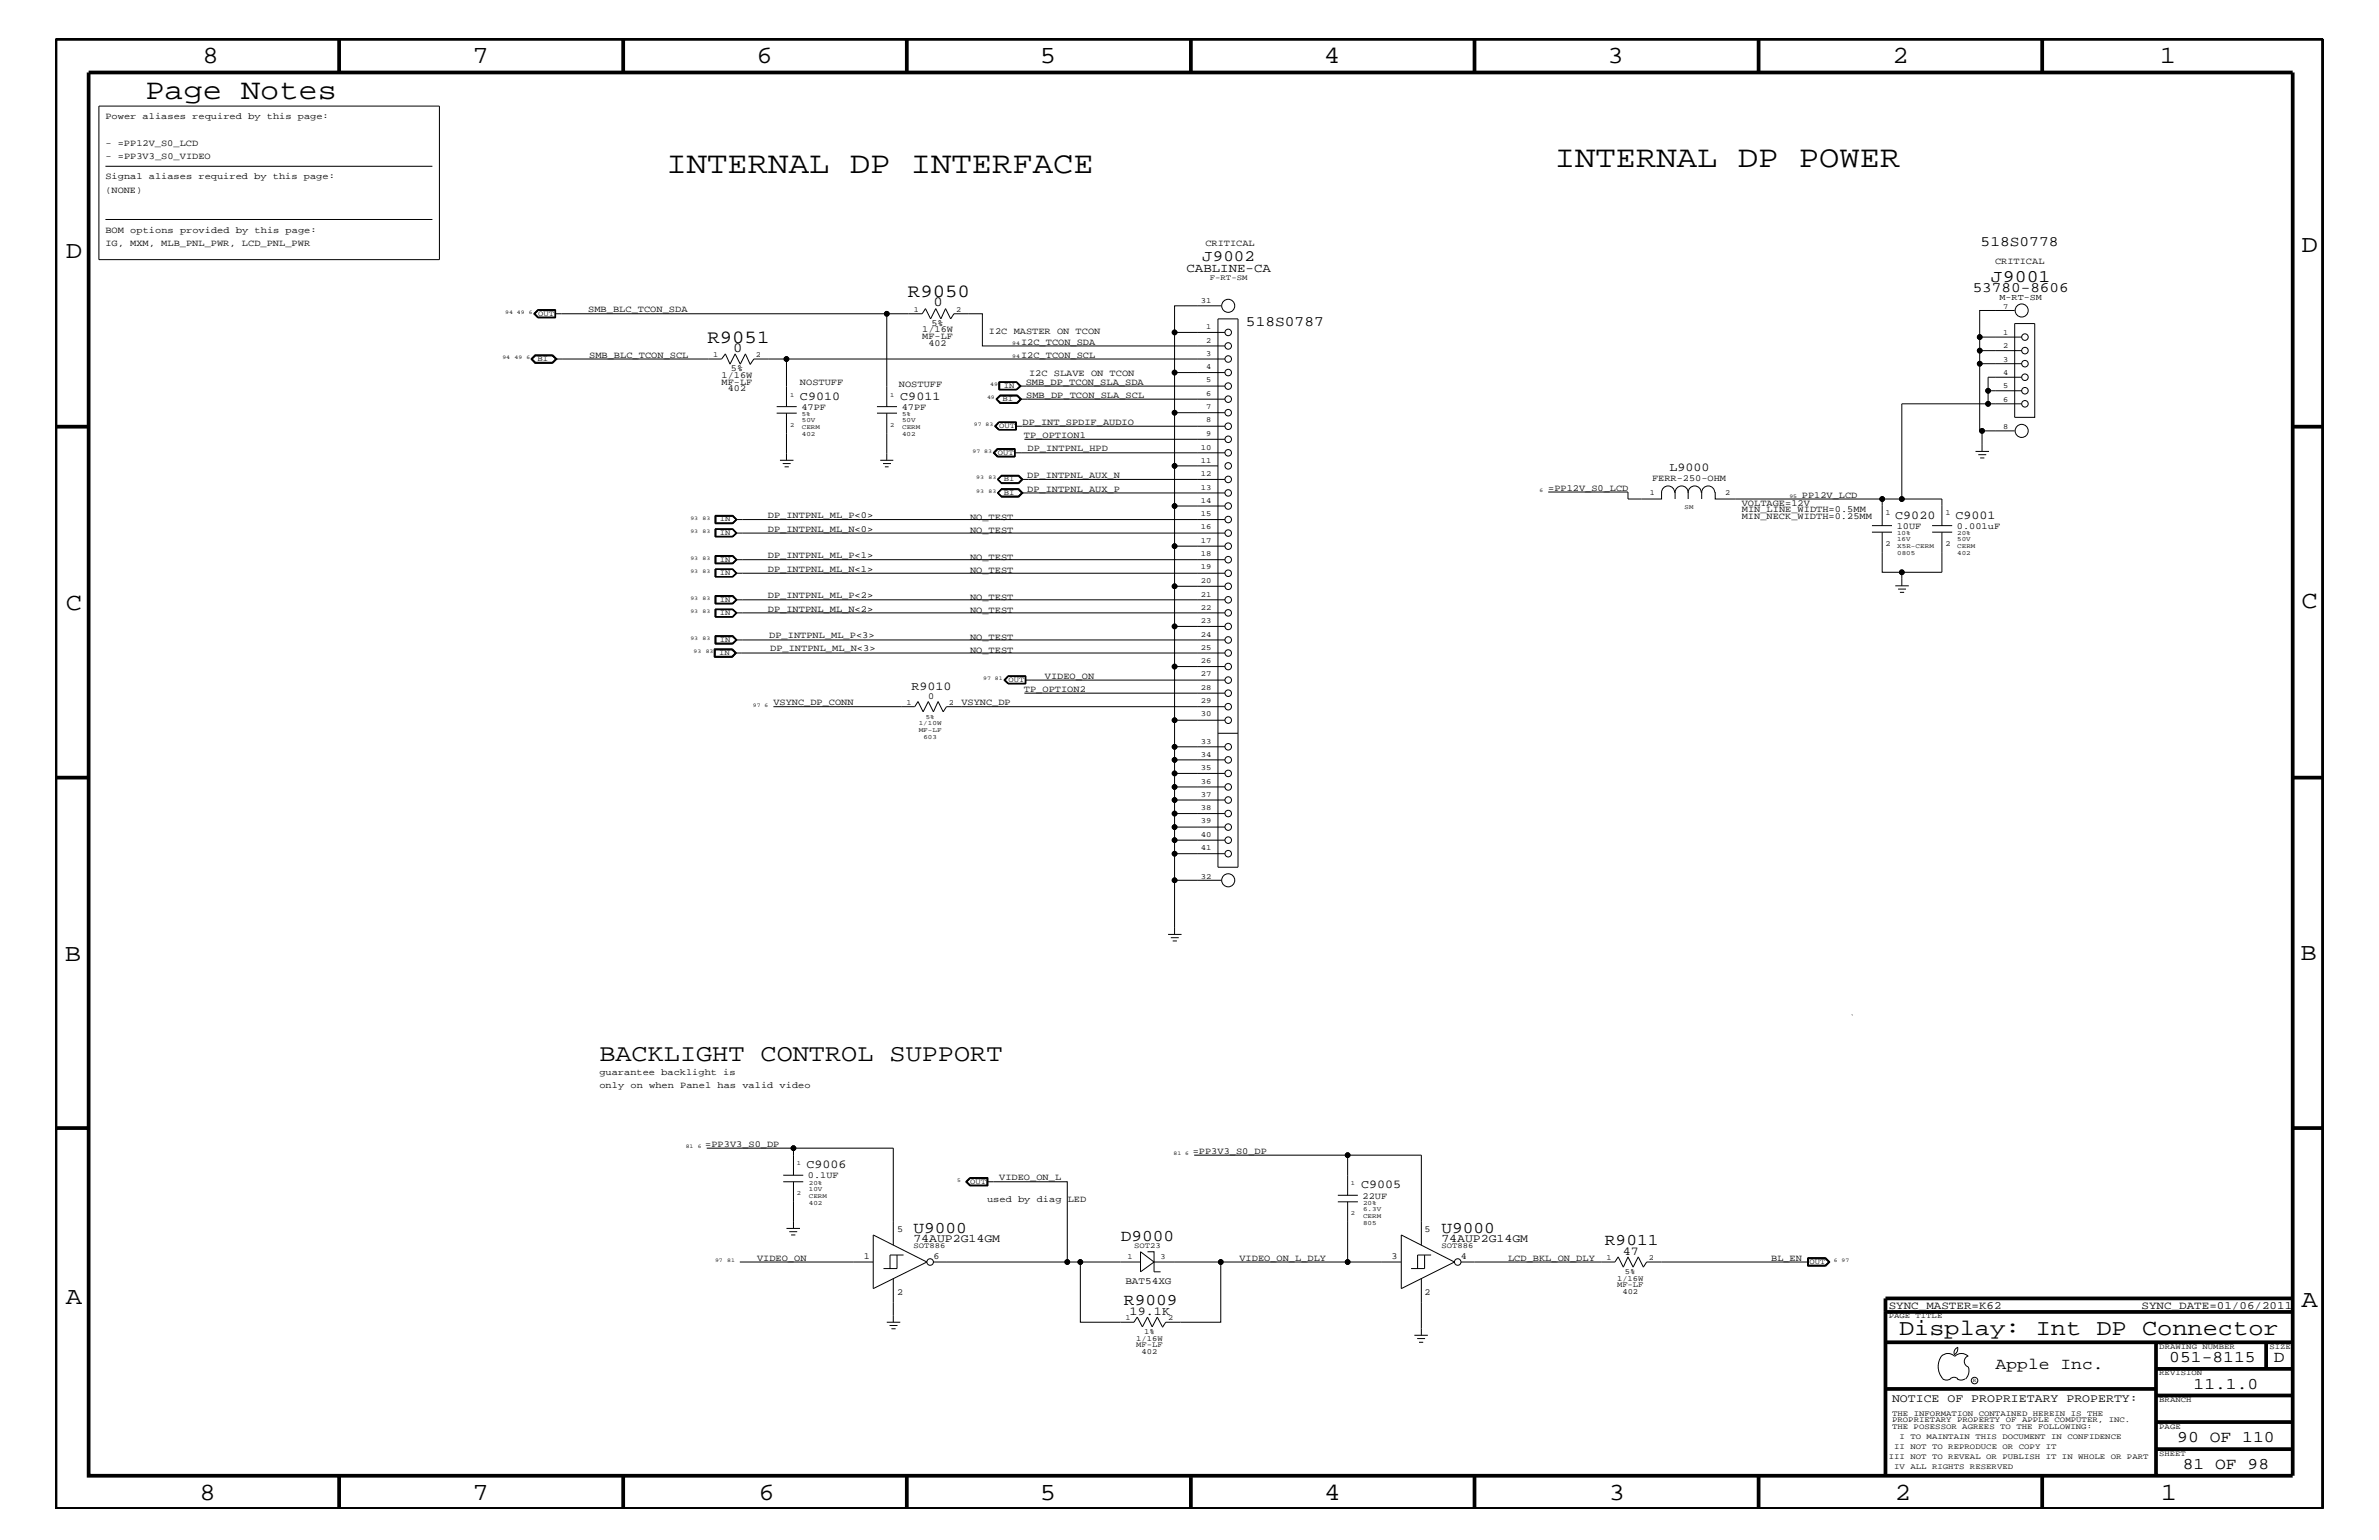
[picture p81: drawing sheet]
<svg xmlns="http://www.w3.org/2000/svg" width="432mm" height="279mm" viewBox="0 0 432 279" stroke-linecap="round" stroke-linejoin="round" font-family="sans-serif">
<defs><g id="words">
<g font-size="5.6">
<text x="121" y="31.4">INTERNAL DP INTERFACE</text>
<text x="282.2" y="30.3">INTERNAL DP POWER</text>
</g>
<text font-size="5.2" x="26.4" y="18">Page Notes</text>
<g font-size="4.5">
<text x="36.7" y="11.5">8</text>
<text x="85.8" y="11.5">7</text>
<text x="137.3" y="11.5">6</text>
<text x="188.7" y="11.5">5</text>
<text x="240.3" y="11.5">4</text>
<text x="291.8" y="11.5">3</text>
<text x="343.5" y="11.5">2</text>
<text x="392" y="11.5">1</text>
<text x="11.9" y="46.8">D</text>
<text x="417.7" y="45.7">D</text>
<text x="11.9" y="110.6">C</text>
<text x="417.7" y="110.3">C</text>
<text x="11.8" y="174.3">B</text>
<text x="417.6" y="174.2">B</text>
<text x="11.9" y="236.7">A</text>
<text x="417.7" y="237.1">A</text>
<text x="36.2" y="272.1">8</text>
<text x="85.8" y="272.1">7</text>
<text x="137.7" y="272.1">6</text>
<text x="188.7" y="272.1">5</text>
<text x="240.4" y="272.1">4</text>
<text x="292" y="272.1">3</text>
<text x="343.9" y="272.1">2</text>
<text x="392.2" y="272.1">1</text>
</g>
<text font-size="4.4" x="108.8" y="192.6">BACKLIGHT CONTROL SUPPORT</text>
<text font-size="4.1" x="344.7" y="242.3">Display: Int DP Connector</text>
<g font-size="3.4">
<text x="164.8" y="53.9">R9050</text>
<text x="128.4" y="62.2">R9051</text>
</g>
<text font-size="3.2" x="361.4" y="51.1">J9001</text>
<g font-size="3">
<text x="165.8" y="223.6">U9000</text>
<text x="203.4" y="225.2">D9000</text>
<text x="261.6" y="223.6">U9000</text>
<text x="291.3" y="225.9">R9011</text>
<text x="204" y="236.8">R9009</text>
<text x="362.2" y="248.4">Apple Inc.</text>
<text x="393.7" y="247.1">051-8115</text>
<text x="398.1" y="252">11.1.0</text>
<text x="412.7" y="247.1">D</text>
<text x="395.2" y="261.6">90 OF 110</text>
<text x="396.2" y="266.6">81 OF 98</text>
</g>
<text font-size="2.9" x="218.2" y="47.4">J9002</text>
<g font-size="2.6">
<text x="359.5" y="44.6">518S0778</text>
<text x="358.1" y="53">53780-8606</text>
<text x="226.1" y="59.1">518S0787</text>
</g>
<g font-size="2.5">
<text x="169.4" y="55.6">0</text>
<text x="133.1" y="63.9">0</text>
</g>
<text font-size="2.3" x="215.3" y="49.4">CABLINE-CA</text>
<g font-size="2.2">
<text x="145.2" y="72.6">C9010</text>
<text x="163.4" y="72.6">C9011</text>
<text x="303" y="85.5">L9000</text>
<text x="344" y="94.2">C9020</text>
<text x="354.9" y="94.2">C9001</text>
<text x="165.4" y="125.2">R9010</text>
<text x="146.4" y="211.9">C9006</text>
<text x="247.1" y="215.6">C9005</text>
<text x="294.6" y="227.6">47</text>
<text x="205" y="238.5">19.1K</text>
</g>
<g font-size="2.1">
<text x="165.8" y="225.3">74AUP2G14GM</text>
<text x="261.6" y="225.3">74AUP2G14GM</text>
<text x="343.4" y="254.4">NOTICE OF PROPRIETARY PROPERTY:</text>
</g>
<g font-size="2">
<text x="342.8" y="237.4">SYNC_MASTER=K62</text>
<text x="388.7" y="237.4">SYNC_DATE=01/06/2011</text>
</g>
<text font-size="1.8" x="204.3" y="232.9">BAT54XG</text>
<g font-size="1.7">
<text x="19.1" y="21.6">Power aliases required by this page:</text>
<text x="19.1" y="26.5">- =PP12V_S0_LCD</text>
<text x="19.1" y="28.9">- =PP3V3_S0_VIDEO</text>
<text x="19.1" y="35">(NONE)</text>
<text x="19.1" y="32.5">Signal aliases required by this page:</text>
<text x="19.1" y="44.6">IG, MXM, MLB_PNL_PWR, LCD_PNL_PWR</text>
<text x="19.1" y="42.3">BOM options provided by this page:</text>
<text x="218.8" y="44.6">CRITICAL</text>
<text x="362.1" y="47.9">CRITICAL</text>
<text x="106.8" y="56.7">SMB_BLC_TCON_SDA</text>
<text x="169.1" y="59.1">5%</text>
<text x="106.9" y="64.9">SMB_BLC_TCON_SCL</text>
<text x="167.4" y="60.3">1/16W</text>
<text x="167.4" y="61.5">MF-LF</text>
<text x="168.5" y="62.8">402</text>
<text x="179.5" y="60.6">I2C MASTER ON TCON</text>
<text x="185.3" y="62.5">I2C_TCON_SDA</text>
<text x="185.3" y="64.9">I2C_TCON_SCL</text>
<text x="131" y="68.5">1/16W</text>
<text x="131" y="69.8">MF-LF</text>
<text x="132.1" y="71">402</text>
<text x="132.7" y="67.3">5%</text>
<text x="145.2" y="69.8">NOSTUFF</text>
<text x="163.2" y="70.1">NOSTUFF</text>
<text x="186.2" y="69.8">SMB_DP_TCON_SLA_SDA</text>
<text x="186.8" y="68.2">I2C SLAVE ON TCON</text>
<text x="145.5" y="74.4">47PF</text>
<text x="163.7" y="74.4">47PF</text>
<text x="185.6" y="77.1">DP_INT_SPDIF_AUDIO</text>
<text x="186.3" y="72.2">SMB_DP_TCON_SLA_SCL</text>
<text x="185.8" y="79.4">TP_OPTION1</text>
<text x="186.5" y="81.9">DP_INTPNL_HPD</text>
<text x="186.4" y="89.2">DP_INTPNL_AUX_P</text>
<text x="186.4" y="86.7">DP_INTPNL_AUX_N</text>
<text x="281" y="89">=PP12V_S0_LCD</text>
<text x="299.8" y="87.2">FERR-250-OHM</text>
<text x="139.4" y="94">DP_INTPNL_ML_P&lt;0&gt;</text>
<text x="176.1" y="94.3">NO_TEST</text>
<text x="316.1" y="91.7">VOLTAGE=12V</text>
<text x="316.1" y="92.9">MIN_LINE_WIDTH=0.5MM</text>
<text x="316.1" y="94.2">MIN_NECK_WIDTH=0.25MM</text>
<text x="327.1" y="90.3">PP12V_LCD</text>
<text x="344.3" y="96">10UF</text>
<text x="355.2" y="96">0.001uF</text>
<text x="139.4" y="101.3">DP_INTPNL_ML_P&lt;1&gt;</text>
<text x="139.4" y="96.5">DP_INTPNL_ML_N&lt;0&gt;</text>
<text x="176.1" y="101.5">NO_TEST</text>
<text x="176.1" y="96.7">NO_TEST</text>
<text x="139.4" y="103.7">DP_INTPNL_ML_N&lt;1&gt;</text>
<text x="176.1" y="104">NO_TEST</text>
<text x="139.4" y="111">DP_INTPNL_ML_N&lt;2&gt;</text>
<text x="139.4" y="108.6">DP_INTPNL_ML_P&lt;2&gt;</text>
<text x="176.1" y="111.2">NO_TEST</text>
<text x="176.1" y="108.8">NO_TEST</text>
<text x="139.6" y="115.7">DP_INTPNL_ML_P&lt;3&gt;</text>
<text x="139.8" y="118.1">DP_INTPNL_ML_N&lt;3&gt;</text>
<text x="176.1" y="116.1">NO_TEST</text>
<text x="176.1" y="118.5">NO_TEST</text>
<text x="185.8" y="125.5">TP_OPTION2</text>
<text x="189.7" y="123.1">VIDEO_ON</text>
<text x="140.4" y="128">VSYNC_DP_CONN</text>
<text x="168.4" y="126.9">0</text>
<text x="174.5" y="128">VSYNC_DP</text>
<text x="108.8" y="197.4">only on when Panel has valid video</text>
<text x="108.8" y="195">guarantee backlight is</text>
<text x="128" y="208.1">=PP3V3_S0_DP</text>
<text x="216.5" y="209.3">=PP3V3_S0_DP</text>
<text x="146.6" y="213.8">0.1UF</text>
<text x="181.4" y="214.2">VIDEO_ON_L</text>
<text x="179.2" y="218">used by diag LED</text>
<text x="247.3" y="217.5">22UF</text>
<text x="162.8" y="223.5">5</text>
<text x="258.6" y="223.5">5</text>
<text x="137.4" y="228.7">VIDEO_ON</text>
<text x="156.8" y="228.4">1</text>
<text x="169.4" y="228.4">6</text>
<text x="225" y="228.7">VIDEO_ON_L_DLY</text>
<text x="252.6" y="228.4">3</text>
<text x="265.2" y="228.4">4</text>
<text x="273.7" y="228.7">LCD_BKL_ON_DLY</text>
<text x="321.5" y="228.7">BL_EN</text>
<text x="162.8" y="235">2</text>
<text x="258.6" y="235">2</text>
</g>
<text font-size="1.6" x="362.9" y="54.5">M-RT-SM</text>
<g font-size="1.4">
<text x="219.6" y="50.7">F-RT-SM</text>
<text x="97.7" y="57.3">OUT</text>
<text x="165.9" y="56.6">1</text>
<text x="173.6" y="56.6">2</text>
<text x="217.9" y="55.1">31</text>
<text x="218.9" y="59.7">1</text>
<text x="363.6" y="56">7</text>
<text x="97.5" y="65.6">BI</text>
<text x="129.5" y="64.8">1</text>
<text x="137.2" y="64.8">2</text>
<text x="218.9" y="64.5">3</text>
<text x="218.9" y="62.2">2</text>
<text x="363.6" y="65.6">3</text>
<text x="363.6" y="63.2">2</text>
<text x="363.6" y="60.8">1</text>
<text x="182.2" y="70.4">IN</text>
<text x="218.9" y="71.8">6</text>
<text x="218.9" y="69.4">5</text>
<text x="218.9" y="67">4</text>
<text x="363.6" y="70.5">5</text>
<text x="363.6" y="68.1">4</text>
<text x="181.4" y="77.7">OUT</text>
<text x="181.9" y="72.8">BI</text>
<text x="218.9" y="76.7">8</text>
<text x="218.9" y="74.3">7</text>
<text x="363.6" y="72.9">6</text>
<text x="363.6" y="77.8">8</text>
<text x="181.1" y="82.5">OUT</text>
<text x="217.9" y="83.9">11</text>
<text x="217.9" y="81.6">10</text>
<text x="218.9" y="79.1">9</text>
<text x="182.2" y="87.3">BI</text>
<text x="182.2" y="89.8">BI</text>
<text x="217.9" y="88.8">13</text>
<text x="217.9" y="86.4">12</text>
<text x="299.5" y="89.9">1</text>
<text x="313.1" y="89.9">2</text>
<text x="130.6" y="94.6">IN</text>
<text x="217.9" y="93.7">15</text>
<text x="217.9" y="91.2">14</text>
<text x="342.2" y="93.5">1</text>
<text x="353.1" y="93.5">1</text>
<text x="130.6" y="97.1">IN</text>
<text x="130.6" y="101.9">IN</text>
<text x="217.9" y="101">18</text>
<text x="217.9" y="98.5">17</text>
<text x="217.9" y="96">16</text>
<text x="342.2" y="99">2</text>
<text x="353.1" y="99">2</text>
<text x="130.6" y="104.3">IN</text>
<text x="217.9" y="105.8">20</text>
<text x="217.9" y="103.3">19</text>
<text x="130.6" y="109.2">IN</text>
<text x="130.6" y="111.6">IN</text>
<text x="217.9" y="113.1">23</text>
<text x="217.9" y="110.6">22</text>
<text x="217.9" y="108.2">21</text>
<text x="130.6" y="118.9">IN</text>
<text x="130.6" y="116.4">IN</text>
<text x="217.9" y="117.9">25</text>
<text x="217.9" y="115.5">24</text>
<text x="183" y="123.7">OUT</text>
<text x="217.9" y="125.2">28</text>
<text x="217.9" y="122.7">27</text>
<text x="217.9" y="120.3">26</text>
<text x="164.5" y="127.9">1</text>
<text x="172.2" y="127.9">2</text>
<text x="217.9" y="130">30</text>
<text x="217.9" y="127.6">29</text>
<text x="217.9" y="137.3">34</text>
<text x="217.9" y="134.9">33</text>
<text x="217.9" y="142.2">36</text>
<text x="217.9" y="139.7">35</text>
<text x="217.9" y="149.4">39</text>
<text x="217.9" y="147">38</text>
<text x="217.9" y="144.6">37</text>
<text x="217.9" y="154.3">41</text>
<text x="217.9" y="151.8">40</text>
<text x="217.9" y="159.5">32</text>
<text x="176.1" y="214.7">OUT</text>
<text x="165.8" y="226.5">SOT886</text>
<text x="205.9" y="226.5">SOT23</text>
<text x="261.6" y="226.5">SOT886</text>
<text x="204.6" y="228.4">1</text>
<text x="210.7" y="228.4">3</text>
<text x="291.6" y="228.5">1</text>
<text x="293.5" y="232.4">1/16W</text>
<text x="293.5" y="233.5">MF-LF</text>
<text x="294.9" y="231.1">5%</text>
<text x="299.3" y="228.5">2</text>
<text x="328.4" y="229.3">OUT</text>
<text x="204.3" y="239.5">1</text>
<text x="212" y="239.5">2</text>
<text x="294.5" y="234.7">402</text>
<text x="342.8" y="239.2">PAGE TITLE</text>
<text x="206.2" y="243.3">1/16W</text>
<text x="206.2" y="244.5">MF-LF</text>
<text x="207.2" y="245.6">402</text>
<text x="207.6" y="242">1%</text>
<text x="391.9" y="244.7">DRAWING NUMBER</text>
<text x="411.9" y="244.7">SIZE</text>
<text x="391.9" y="249.5">REVISION</text>
<text x="343.4" y="256.8">THE INFORMATION CONTAINED HEREIN IS THE</text>
<text x="391.9" y="254.4">BRANCH</text>
<text x="343.4" y="259.3">THE POSESSOR AGREES TO THE FOLLOWING:</text>
<text x="343.4" y="258">PROPRIETARY PROPERTY OF APPLE COMPUTER, INC.</text>
<text x="343.8" y="262.9">II NOT TO REPRODUCE OR COPY IT</text>
<text x="344.8" y="261.1">I TO MAINTAIN THIS DOCUMENT IN CONFIDENCE</text>
<text x="391.9" y="259.3">PAGE</text>
<text x="342.8" y="264.7">III NOT TO REVEAL OR PUBLISH IT IN WHOLE OR PART</text>
<text x="343.8" y="266.6">IV ALL RIGHTS RESERVED</text>
<text x="391.9" y="264.1">SHEET</text>
</g>
<g font-size="1.2">
<text x="143.4" y="72">1</text>
<text x="161.5" y="72">1</text>
<text x="143.4" y="77.4">2</text>
<text x="145.5" y="75.6">5%</text>
<text x="145.5" y="76.7">50V</text>
<text x="145.5" y="77.9">CERM</text>
<text x="161.5" y="77.4">2</text>
<text x="163.7" y="75.6">5%</text>
<text x="163.7" y="76.7">50V</text>
<text x="163.7" y="77.9">CERM</text>
<text x="145.5" y="79.1">402</text>
<text x="163.7" y="79.1">402</text>
<text x="305.8" y="92.4">SM</text>
<text x="344.3" y="99.5">X5R-CERM</text>
<text x="344.3" y="100.7">0805</text>
<text x="344.3" y="97.1">10%</text>
<text x="344.3" y="98.2">16V</text>
<text x="355.3" y="99.5">CERM</text>
<text x="355.3" y="100.7">402</text>
<text x="355.3" y="97.1">20%</text>
<text x="355.3" y="98.2">50V</text>
<text x="166.8" y="131.6">1/10W</text>
<text x="168" y="130.4">5%</text>
<text x="166.8" y="132.8">MF-LF</text>
<text x="167.6" y="134.1">603</text>
<text x="144.6" y="211.4">1</text>
<text x="146.8" y="215">20%</text>
<text x="245.2" y="215">1</text>
<text x="144.6" y="216.9">2</text>
<text x="146.8" y="218.6">402</text>
<text x="146.8" y="216.1">10V</text>
<text x="146.8" y="217.3">CERM</text>
<text x="245.2" y="220.4">2</text>
<text x="247.4" y="218.6">20%</text>
<text x="247.4" y="220.9">CERM</text>
<text x="247.4" y="219.7">6.3V</text>
<text x="247.4" y="222.2">805</text>
</g>
<g font-size="1">
<text x="91.7" y="56.9">94 49</text>
<text x="96" y="56.9">6</text>
<text x="91.2" y="65.1">94</text>
<text x="93.4" y="65.1">49</text>
<text x="95.6" y="65.1">6</text>
<text x="183.7" y="64.9">94</text>
<text x="183.7" y="62.5">94</text>
<text x="179.7" y="70">49</text>
<text x="176.8" y="77.3">97 83</text>
<text x="179.2" y="72.4">49</text>
<text x="176.5" y="82.2">97 83</text>
<text x="177.2" y="87">93</text>
<text x="177.2" y="89.4">93</text>
<text x="179.4" y="87">83</text>
<text x="179.4" y="89.4">83</text>
<text x="279.4" y="89.3">6</text>
<text x="125.3" y="94.3">93</text>
<text x="127.5" y="94.3">83</text>
<text x="324.8" y="90.3">95</text>
<text x="125.3" y="96.7">93</text>
<text x="125.3" y="101.5">93</text>
<text x="127.5" y="96.7">83</text>
<text x="127.5" y="101.5">83</text>
<text x="125.3" y="104">93</text>
<text x="127.5" y="104">83</text>
<text x="125.3" y="108.8">93</text>
<text x="125.3" y="111.2">93</text>
<text x="127.5" y="108.8">83</text>
<text x="127.5" y="111.2">83</text>
<text x="125.3" y="116.1">93</text>
<text x="125.9" y="118.5">93</text>
<text x="127.5" y="116.1">83</text>
<text x="128.1" y="118.5">83</text>
<text x="178.5" y="123.4">97 81</text>
<text x="136.7" y="128.2">97 6</text>
<text x="124.5" y="208.3">81</text>
<text x="126.7" y="208.3">6</text>
<text x="213" y="209.6">81 6</text>
<text x="173.7" y="214.4">5</text>
<text x="129.8" y="229">97</text>
<text x="132" y="229">81</text>
<text x="332.8" y="229">6</text>
<text x="334.3" y="229">97</text>
<text x="358.1" y="250.7">R</text>
</g>
</g></defs>
<g fill="none" stroke="#000" stroke-width=".18">
<path d="M17.9 19.2h61.9v27.9h-61.9zM19.1 30.2h59.4M19.1 39.8h59.4M97.6 56.2h3.2v1.5h-3.2l-.7-.8zM97.6 57.6h3.2M97.6 56.2h3.2M97.6 56.2l-.7 .7 .7 .7M97.6 56.2l-.6 .7 .6 .7M100.8 56.3h-3.1l-.6 .6 .6 .6h3.1M100.8 56.9h60.2M100.8 56.2v1.4M221.1 57.9h3.6v99.4h-3.6z"/>
<path d="M221.7 55.5h-8.5v4.8h9.1M365.7 58.7h3.6v17h-3.6zM365.7 56.3h-6.4v4.9h7.6M96.4 65.1l.7-.6h3.1l.8 .6-.8 .8h-3.1zM96.5 65.1l.7-.6h3l.7 .6-.7 .7h-3zM96.6 65.1l.6-.6h3l.6 .6-.6 .6h-3zM97.1 64.4h3.2l.8 .7-.8 .8h-3.2l-.7-.8zM100.8 65.1h30.2l.7-.9 .8 1.9 .9-1.9 1 1.9 .9-1.9 .8 1.9M141 75h3.6M141 73.8h3.6M142.7 65.1h-5.9l-.7 1.1M142.7 75v8.5"/>
<path d="M159.2 75h3.6M159.2 73.8h3.6M161 75v8.5M180.8 72.4l.7-.7h3.2l.7 .7-.7 .8h-3.2zM180.8 72.4l.7-.7h3.2l.6 .7-.6 .8h-3.2zM180.9 72.4l.7-.6h3l.6 .6-.6 .6h-3zM180.9 72.4l.6-.6h3.2l.6 .6-.6 .7h-3.2zM181.3 76.6l-.8 .7 .8 .7M181.3 76.6h3.2v1.4h-3.2M181.3 76.6l-.7 .7 .7 .7M181.3 76.7h3.1v1.2h-3.1l-.6-.6zM181.3 69.3h3.3l.7 .7-.7 .7h-3.3z"/>
<path d="M181.4 76.7l-.6 .6 .6 .6M181.4 69.3v1.4M184.3 76.7v1.2M184.3 77.3h38M184.5 69.4h-3.1v1.2h3.1M184.5 69.4l.7 .6-.7 .6M184.5 69.3l.8 .7-.8 .7M184.5 69.4l.6 .6M185.1 70h37.2M185.1 70l-.6 .6M185.2 72.4h37.1M185.9 79.7h36.4"/>
<path d="M213.2 74.9h9.1M213.2 67.6h9.1M213.2 60.3v24.2M222.3 65.1h-79.6v8.7M222.3 62.8h-44v-5.9h-5.2l-.5 1-1-1.9-.8 1.9-1-1.9-.9 1.9-.9-1.9-.6 .9h-6.4v16.9M359.3 61.2v2.4h7.6M359.3 63.6v2.4h7.6M359.3 66v12.2h.4v3.7M359.7 78.2h6M360.8 70.9v2.4h6.1M360.8 73.3h-15.6v17.2M366.9 68.4h-6.1v2.5h6.1"/>
<path d="M129.8 93.5h3.2l.8 .8-.8 .7h-3.2zM129.8 94.9h3.2M129.8 93.6h3.2M129.9 93.6v1.3M129.9 96h3.1l.6 .7-.6 .6h-3.1zM130 93.7h2.9l.7 .6-.7 .6h-2.9zM130 96v1.3M132.9 96l.7 .7M133 96h-3.2v1.4h3.2M133 93.6l.7 .7-.7 .6M133 93.6l.6 .7M133 96l.8 .7-.8 .7"/>
<path d="M133 96l.7 .7-.7 .7M133.6 94.3l-.6 .6M133.6 94.3h88.7M133.6 96.7l-.7 .6M133.6 96.7h88.7M141.6 83.5h2.4M142.1 84.1h1.4M142.4 84.7h.8M159.8 83.5h2.3M160.3 84.1h1.4M160.6 84.7h.7M180.3 82.2l.7-.8h3.2v1.5h-3.2z"/>
<path d="M181 81.4l-.7 .8 .7 .6h3.2M181.1 89.4l.7-.6h3l.7 .6-.7 .6M181.1 89.4l.7 .6h3M181.1 82.8l-.7-.6 .7-.7h3.1v1.3M181.8 86.4h3l.6 .6-.6 .6h-3l-.6-.6zM181.8 86.3h3l.7 .7-.7 .7h-3l-.7-.7zM181.8 86.3h3.1l.7 .7-.7 .7h-3.1l-.7-.7zM181.8 86.2h3.1l.8 .8-.8 .7h-3.1l-.8-.7zM181.8 88.8h3l.6 .6-.6 .6h-3l-.6-.6zM181.8 88.7h3.1l.8 .7-.8 .8h-3.1l-.8-.8zM184.2 81.6h-3.1l-.6 .6 .6 .5h3.1M184.2 82.2h38.1"/>
<path d="M184.9 88.7h-3.1l-.7 .7M184.9 88.7l.7 .7-.7 .7h-3.1l-.7-.7M185.4 87h36.9M185.4 89.4h36.9M213.2 84.5v14.6h9.1M213.2 84.5h7.9M213.2 91.8h9.1M213.2 99.1v21.8M281 89.3h14.5v1.2h6.1v-1.2M301.6 89.4a1.19 1.19 0 0 1 1.2-1.2 1.19 1.19 0 0 1 1.2 1.2M304 89.4a1.19 1.19 0 0 1 1.2-1.2 1.19 1.19 0 0 1 1.2 1.2 1.19 1.19 0 0 1 1.2-1.2 1.19 1.19 0 0 1 1.2 1.2M304 89.3v1.2"/>
<path d="M306.4 89.3v1.2M308.9 89.4a1.19 1.19 0 0 1 1.1-1.2 1.19 1.19 0 0 1 1.2 1.2M308.9 89.3v1.2M311.3 89.3v1.2h41.2v4.9M339.8 96.5h3.6M339.8 95.4h3.6M341.6 96.5v7.3h10.9v-7.3M341.6 90.5v4.9M350.7 96.5h3.6M350.7 95.4h3.6M358.6 81.9h2.4M359.1 82.5h1.4"/>
<path d="M359.4 83.1h.8M129.6 117.7h3.3l.8 .8-.8 .7h-3.3zM129.7 119.2v-1.4h3.2l.7 .7-.7 .7M129.8 100.8h3.2l.8 .7-.8 .8h-3.2zM129.8 108.1h3.2l.8 .7-.8 .8h-3.2zM129.8 115.3h3.2l.8 .8-.8 .8h-3.2zM129.8 117.9h3l.7 .6-.7 .7h-3zM129.8 102.2h3.2M129.8 100.9h3.2M129.8 109.5h3.2M129.9 100.9v1.3M129.9 103.3h3.1l.6 .7-.6 .6h-3.1z"/>
<path d="M129.9 110.6h3.1l.6 .6-.6 .7h-3.1zM129.9 115.4h3.1l.6 .7-.6 .6h-3.1zM130 101h2.9l.7 .5-.7 .6h-2.9zM130 103.3v1.3M130 108.2h2.9l.7 .6-.7 .6h-2.9zM130 110.6v1.3M132.8 117.9l.6 .6M132.9 103.3l.7 .7M132.9 110.6l.7 .6M133 103.2h-3.2v1.5h3.2M133 110.5h-3.2v1.5h3.2M133 100.9l.7 .6-.7 .7"/>
<path d="M133 100.9l.6 .6M133 103.2l.8 .8-.8 .7M133 103.2l.7 .8-.7 .7M133 108.1l.7 .7-.7 .7M133 110.5l.8 .7-.8 .8M133 110.5l.7 .7-.7 .8M133 115.3l.7 .8-.7 .7h-3.2M133.4 118.5l-.6 .6h-3M133.4 118.5h88.9M133.6 116.1l-.7-.6h-2.9v1.2M133.6 108.8l-.6-.7h-3.1v1.4M133.6 101.5l-.6 .7"/>
<path d="M133.6 101.5h88.7M133.6 104l-.7 .6M133.6 104h88.7M133.6 108.8l-.6 .7M133.6 108.8h88.7M133.6 111.2l-.7 .7M133.6 111.2h88.7M133.6 116.1l-.7 .6M133.6 116.1h88.7M213.2 106.4h9.1M213.2 113.7h9.1M344 106.3h2.5"/>
<path d="M344.5 106.9h1.4M344.8 107.5h.8M345.2 103.8v2.5M140.4 128.2h25.6l.6-.9 1 1.8 .9-1.8 .9 1.8 .9-1.8 .9 1.8 .6-.9h50.5M183 122.6l-.8 .8 .8 .7M183 122.6h3.2v1.5h-3.2M183 122.6l-.7 .8 .7 .7M183 122.7h3.1v1.3h-3.1l-.6-.6zM183 122.7l-.5 .7 .5 .6M185.9 125.8h36.4M186.1 123.4h36.2M213.2 120.9v14.6h9.1"/>
<path d="M213.2 137.9v2.4h9.1M213.2 130.7h9.1M213.2 120.9h9.1M213.2 137.9h9.1M213.2 135.5v2.4M221.1 133h3.6M213.2 154.9v4.8h8.5M213.2 154.9h9.1M213.2 152.4h9.1M213.2 150.1h9.1M213.2 147.6h9.1M213.2 145.1h9.1"/>
<path d="M213.2 142.8h9.1M213.2 140.3v14.6M213.2 159.7v9.8M212 169.5h2.5M212.5 170.1h1.5M212.9 170.7h.7M336.2 184.1l-.1 .1M128.3 208.3h15.7M142.2 214.4h3.6M142.2 213.2h3.6M144 213.2v-4.9h18.1v17.6M144 214.4v8.5"/>
<path d="M175.3 214.4l.7-.8h3.3v1.6h-3.3zM176.1 213.7h3.1v1.4h-3.1M176.1 213.7l-.8 .7 .8 .7M176.1 213.7l-.7 .7 .7 .7M179.2 213.8h-3.1l-.6 .6 .6 .6h3.1M179.2 214.4h14.5v14.6h-24.3M179.2 213.7v1.4M216.7 209.6h27.9M242.8 218h3.7M242.8 216.9h3.7M244.6 216.9v-7.3h13.4v16.3M244.6 218v11"/>
<path d="M134.3 229h24.2M142.7 222.9h2.5M143.3 223.5h1.4M143.6 224.1h.8M158.5 224.1l9.7 4.9-9.7 4.8zM161 239.9h2.4M162.1 231.9v8M162.8 227.7v2.5h-2.4M164 227.7h-2.5v2.5M193.7 229h2.4M207 229h-10.9v10.9h9.7l.6-.9 .9 1.7 1-1.7 .8 1.7 1-1.7 .9 1.7M208.3 227.1h1.2v3.6h1.2"/>
<path d="M209.5 229l-2.5-1.9v3.6l2.5-1.7h12.1v10.9h-10l-.6 .9M221.6 229h32.7M254.3 224.1l9.7 4.9-9.7 4.8zM258 231.9v10.4M258.6 227.7v2.5h-2.5M259.8 227.7h-2.5v2.5M265.2 229h27.9l.6-1 .9 1.9 .9-1.9 .9 1.9 .9-1.9 1 1.9 .6-.9h29.4M328.1 228.2h3.3l.7 .8-.7 .7h-3.3zM328.2 228.2v1.4h3.1l.8-.6-.8-.8M328.2 228.3h3.1l.7 .7-.7 .6M328.2 229.6h3.1M328.3 229.6v-1.2h3l.6 .6-.6 .6"/>
<path d="M161.5 240.5h1.4M161.8 241.1h.8M256.7 242.3h2.5M257.2 242.9h1.5M257.6 243.5h.7M352.3 246.1a1.69 1.69 0 0 1 2.5 0 1.72 1.72 0 0 1 2.4 0M352.4 246a3.2 3.2 0 0 0 .4 4.3l.8 .1 .4-.2M354 250.2l.7-.3 .7 .3M355.2 250.2l.7 .2 .7-.2M355.3 244.4v.3a1.18 1.18 0 0 1-.6 1.1M355.4 244.4a.99 .99 0 0 0-.6 1.4M357.2 246a1.04 1.04 0 0 0-.7 1 1.04 1.04 0 0 0 .7 1"/>
<path d="M357.3 248l.1 .7a2.11 2.11 0 0 1-.6 1.5"/>
<circle cx="161" cy="56.9" r=".42"/>
<circle cx="222.9" cy="55.5" r="1.19"/>
<circle cx="366.9" cy="56.3" r="1.19"/>
<circle cx="142.7" cy="65.1" r=".42"/>
<circle cx="213.2" cy="74.9" r=".42"/>
<circle cx="213.2" cy="67.6" r=".42"/>
<circle cx="213.2" cy="60.3" r=".42"/>
<circle cx="222.9" cy="70" r=".59"/>
<circle cx="222.9" cy="62.8" r=".59"/>
<circle cx="222.9" cy="60.3" r=".59"/>
<circle cx="222.9" cy="79.7" r=".59"/>
<circle cx="222.9" cy="65.1" r=".59"/>
<circle cx="222.9" cy="74.9" r=".59"/>
<circle cx="222.9" cy="72.4" r=".59"/>
<circle cx="222.9" cy="67.6" r=".59"/>
<circle cx="222.9" cy="77.3" r=".59"/>
<circle cx="359.3" cy="63.6" r=".42"/>
<circle cx="359.3" cy="66" r=".42"/>
<circle cx="359.3" cy="61.2" r=".42"/>
<circle cx="359.7" cy="78.2" r=".42"/>
<circle cx="360.8" cy="73.3" r=".42"/>
<circle cx="360.8" cy="70.9" r=".42"/>
<circle cx="366.9" cy="78.2" r="1.19"/>
<circle cx="367.5" cy="61.2" r=".59"/>
<circle cx="367.5" cy="70.9" r=".59"/>
<circle cx="367.5" cy="63.6" r=".59"/>
<circle cx="367.5" cy="73.3" r=".59"/>
<circle cx="367.5" cy="66" r=".59"/>
<circle cx="367.5" cy="68.4" r=".59"/>
<circle cx="213.2" cy="99.1" r=".42"/>
<circle cx="213.2" cy="84.5" r=".42"/>
<circle cx="213.2" cy="91.8" r=".42"/>
<circle cx="222.9" cy="89.4" r=".59"/>
<circle cx="222.9" cy="87" r=".59"/>
<circle cx="222.9" cy="96.7" r=".59"/>
<circle cx="222.9" cy="99.1" r=".59"/>
<circle cx="222.9" cy="91.8" r=".59"/>
<circle cx="222.9" cy="82.2" r=".59"/>
<circle cx="222.9" cy="94.3" r=".59"/>
<circle cx="222.9" cy="84.5" r=".59"/>
<circle cx="341.6" cy="90.5" r=".42"/>
<circle cx="345.2" cy="90.5" r=".42"/>
<circle cx="213.2" cy="106.4" r=".42"/>
<circle cx="213.2" cy="113.7" r=".42"/>
<circle cx="222.9" cy="116.1" r=".59"/>
<circle cx="222.9" cy="113.7" r=".59"/>
<circle cx="222.9" cy="106.4" r=".59"/>
<circle cx="222.9" cy="101.5" r=".59"/>
<circle cx="222.9" cy="108.8" r=".59"/>
<circle cx="222.9" cy="118.5" r=".59"/>
<circle cx="222.9" cy="104" r=".59"/>
<circle cx="222.9" cy="111.2" r=".59"/>
<circle cx="345.2" cy="103.8" r=".42"/>
<circle cx="213.2" cy="135.5" r=".42"/>
<circle cx="213.2" cy="137.9" r=".42"/>
<circle cx="213.2" cy="120.9" r=".42"/>
<circle cx="213.2" cy="130.7" r=".42"/>
<circle cx="222.9" cy="123.4" r=".59"/>
<circle cx="222.9" cy="137.9" r=".59"/>
<circle cx="222.9" cy="135.5" r=".59"/>
<circle cx="222.9" cy="125.8" r=".59"/>
<circle cx="222.9" cy="128.2" r=".59"/>
<circle cx="222.9" cy="120.9" r=".59"/>
<circle cx="222.9" cy="130.7" r=".59"/>
<circle cx="213.2" cy="150.1" r=".42"/>
<circle cx="213.2" cy="152.4" r=".42"/>
<circle cx="213.2" cy="140.3" r=".42"/>
<circle cx="213.2" cy="142.8" r=".42"/>
<circle cx="213.2" cy="154.9" r=".42"/>
<circle cx="213.2" cy="145.1" r=".42"/>
<circle cx="213.2" cy="159.7" r=".42"/>
<circle cx="213.2" cy="147.6" r=".42"/>
<circle cx="222.9" cy="159.7" r="1.19"/>
<circle cx="222.9" cy="152.4" r=".59"/>
<circle cx="222.9" cy="142.8" r=".59"/>
<circle cx="222.9" cy="147.6" r=".59"/>
<circle cx="222.9" cy="150.1" r=".59"/>
<circle cx="222.9" cy="140.3" r=".59"/>
<circle cx="222.9" cy="145.1" r=".59"/>
<circle cx="222.9" cy="154.9" r=".59"/>
<circle cx="144" cy="208.3" r=".42"/>
<circle cx="244.6" cy="209.6" r=".42"/>
<circle cx="168.8" cy="229" r=".59"/>
<circle cx="193.7" cy="229" r=".42"/>
<circle cx="196.1" cy="229" r=".42"/>
<circle cx="221.6" cy="229" r=".42"/>
<circle cx="244.6" cy="229" r=".42"/>
<circle cx="264.6" cy="229" r=".59"/>
<circle cx="358.4" cy="250.5" r=".59"/>
</g>
<g fill="none" stroke="#000" stroke-width=".68" stroke-linecap="butt">
<path d="M10.1 7.1h411.5v266.7h-411.5zM16.1 13.2h400v254.5h-400zM61.6 7.1v6.1M113.1 7.1v6.1M164.6 7.1v6.1M216.2 7.1v6.1M267.6 7.1v6.1M319.2 7.1v6.1M370.7 7.1v6.1M10.1 77.4h6M416.1 77.4h5.5M10.1 141.1h6"/>
<path d="M416.1 141.1h5.5M10.1 204.7h6M416.1 204.7h5.5M342.2 238h73.9M416.1 235.6h-73.9v32.1M342.2 243.5h73.9M342.2 252h49.1M391.3 243.5v24.2M391.3 258h24.8M391.3 253.2h24.8M391.3 248.4h24.8M411.3 243.5v4.9"/>
<path d="M61.6 267.7v6.1M113.1 267.7v6.1M164.6 267.7v6.1M216.2 268v5.8M267.6 267.7v6.1M319.2 267.7v6.1M370.7 267.7v6.1M391.3 262.9h24.8"/>
</g>
<g fill="#000">
<circle cx="161" cy="56.9" r=".42"/>
<circle cx="142.7" cy="65.1" r=".42"/>
<circle cx="213.2" cy="74.9" r=".42"/>
<circle cx="213.2" cy="67.6" r=".42"/>
<circle cx="213.2" cy="60.3" r=".42"/>
<circle cx="359.3" cy="63.6" r=".42"/>
<circle cx="359.3" cy="66" r=".42"/>
<circle cx="359.3" cy="61.2" r=".42"/>
<circle cx="359.7" cy="78.2" r=".42"/>
<circle cx="360.8" cy="73.3" r=".42"/>
<circle cx="360.8" cy="70.9" r=".42"/>
<circle cx="213.2" cy="99.1" r=".42"/>
<circle cx="213.2" cy="84.5" r=".42"/>
<circle cx="213.2" cy="91.8" r=".42"/>
<circle cx="341.6" cy="90.5" r=".42"/>
<circle cx="345.2" cy="90.5" r=".42"/>
<circle cx="213.2" cy="106.4" r=".42"/>
<circle cx="213.2" cy="113.7" r=".42"/>
<circle cx="345.2" cy="103.8" r=".42"/>
<circle cx="213.2" cy="135.5" r=".42"/>
<circle cx="213.2" cy="137.9" r=".42"/>
<circle cx="213.2" cy="120.9" r=".42"/>
<circle cx="213.2" cy="130.7" r=".42"/>
<circle cx="213.2" cy="150.1" r=".42"/>
<circle cx="213.2" cy="152.4" r=".42"/>
<circle cx="213.2" cy="140.3" r=".42"/>
<circle cx="213.2" cy="142.8" r=".42"/>
<circle cx="213.2" cy="154.9" r=".42"/>
<circle cx="213.2" cy="145.1" r=".42"/>
<circle cx="213.2" cy="159.7" r=".42"/>
<circle cx="213.2" cy="147.6" r=".42"/>
<circle cx="144" cy="208.3" r=".42"/>
<circle cx="244.6" cy="209.6" r=".42"/>
<circle cx="193.7" cy="229" r=".42"/>
<circle cx="196.1" cy="229" r=".42"/>
<circle cx="221.6" cy="229" r=".42"/>
<circle cx="244.6" cy="229" r=".42"/>
</g>
<use href="#words"/>
</svg>
